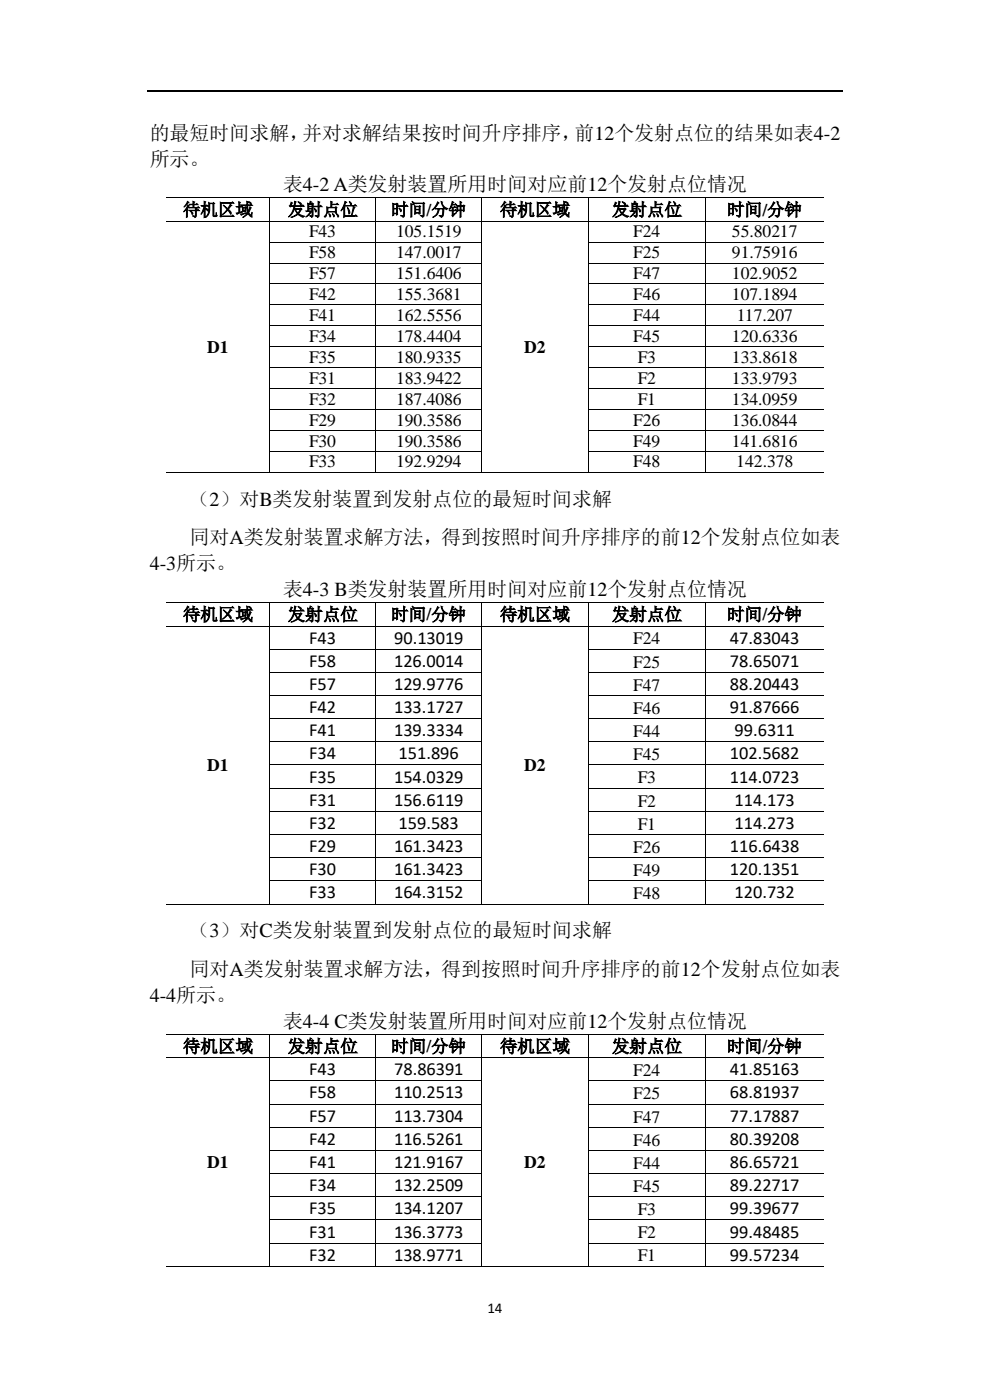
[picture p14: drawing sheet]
<svg xmlns="http://www.w3.org/2000/svg" width="210mm" height="297mm" viewBox="0 0 210 297" stroke-linecap="round" stroke-linejoin="round" font-family="sans-serif">
<defs><g id="words">
<g font-size="4.2">
<text x="31.8" y="29.6">的最短时间求解，并对求解结果按时间升序排序，前12个发射点位的结果如表4-2</text>
<text x="31.8" y="35.1">所示。</text>
<text x="60" y="40.6">表4-2 A类发射装置所用时间对应前12个发射点位情况</text>
<text x="40.2" y="107.2">（2）对B类发射装置到发射点位的最短时间求解</text>
<text x="40.2" y="115.5">同对A类发射装置求解方法，得到按照时间升序排序的前12个发射点位如表</text>
<text x="31.8" y="121">4-3所示。</text>
<text x="60" y="126.5">表4-3 B类发射装置所用时间对应前12个发射点位情况</text>
<text x="40.2" y="198.9">（3）对C类发射装置到发射点位的最短时间求解</text>
<text x="40.2" y="207.1">同对A类发射装置求解方法，得到按照时间升序排序的前12个发射点位如表</text>
<text x="31.8" y="212.6">4-4所示。</text>
<text x="60" y="218.1">表4-4 C类发射装置所用时间对应前12个发射点位情况</text>
</g>
<g font-size="3.9">
<text x="65.6" y="136.5">F43</text>
<text x="83.6" y="136.5">90.13019</text>
<text x="154.8" y="136.5">47.83043</text>
<text x="65.6" y="141.5">F58</text>
<text x="83.6" y="141.5">126.0014</text>
<text x="154.8" y="141.5">78.65071</text>
<text x="65.6" y="146.4">F57</text>
<text x="83.6" y="146.4">129.9776</text>
<text x="154.8" y="146.4">88.20443</text>
<text x="65.6" y="151.3">F42</text>
<text x="83.6" y="151.3">133.1727</text>
<text x="154.8" y="151.3">91.87666</text>
<text x="65.6" y="156.2">F41</text>
<text x="65.6" y="161.1">F34</text>
<text x="83.6" y="156.2">139.3334</text>
<text x="84.6" y="161.1">151.896</text>
<text x="154.8" y="161.1">102.5682</text>
<text x="155.8" y="156.2">99.6311</text>
<text x="65.6" y="166">F35</text>
<text x="83.6" y="166">154.0329</text>
<text x="154.8" y="166">114.0723</text>
<text x="65.6" y="170.9">F31</text>
<text x="83.6" y="170.9">156.6119</text>
<text x="155.8" y="170.9">114.173</text>
<text x="65.6" y="175.8">F32</text>
<text x="84.6" y="175.8">159.583</text>
<text x="155.8" y="175.8">114.273</text>
<text x="65.6" y="180.7">F29</text>
<text x="65.6" y="185.7">F30</text>
<text x="83.6" y="180.7">161.3423</text>
<text x="83.6" y="185.7">161.3423</text>
<text x="154.8" y="180.7">116.6438</text>
<text x="154.8" y="185.7">120.1351</text>
<text x="65.6" y="190.6">F33</text>
<text x="83.6" y="190.6">164.3152</text>
<text x="155.8" y="190.6">120.732</text>
<text x="65.6" y="228.1">F43</text>
<text x="65.6" y="233">F58</text>
<text x="83.6" y="228.1">78.86391</text>
<text x="83.6" y="233">110.2513</text>
<text x="154.8" y="228.1">41.85163</text>
<text x="154.8" y="233">68.81937</text>
<text x="65.6" y="237.9">F57</text>
<text x="83.6" y="237.9">113.7304</text>
<text x="154.8" y="237.9">77.17887</text>
<text x="65.6" y="242.9">F42</text>
<text x="83.6" y="242.9">116.5261</text>
<text x="154.8" y="242.9">80.39208</text>
<text x="65.6" y="247.8">F41</text>
<text x="83.6" y="247.8">121.9167</text>
<text x="154.8" y="247.8">86.65721</text>
<text x="65.6" y="252.7">F34</text>
<text x="65.6" y="257.6">F35</text>
<text x="83.6" y="252.7">132.2509</text>
<text x="83.6" y="257.6">134.1207</text>
<text x="154.8" y="252.7">89.22717</text>
<text x="154.8" y="257.6">99.39677</text>
<text x="65.6" y="262.5">F31</text>
<text x="83.6" y="262.5">136.3773</text>
<text x="154.8" y="262.5">99.48485</text>
<text x="65.6" y="267.5">F32</text>
<text x="83.6" y="267.5">138.9771</text>
<text x="154.8" y="267.5">99.57234</text>
</g>
<g font-size="3.7">
<text x="38.8" y="45.8">待机区域</text>
<text x="61" y="45.8">发射点位</text>
<text x="83" y="45.8">时间/分钟</text>
<text x="106" y="45.8">待机区域</text>
<text x="129.8" y="45.8">发射点位</text>
<text x="154.2" y="45.8">时间/分钟</text>
<text x="65.6" y="50.4">F43</text>
<text x="84" y="50.4">105.1519</text>
<text x="134.3" y="50.4">F24</text>
<text x="155.3" y="50.4">55.80217</text>
<text x="65.6" y="54.8">F58</text>
<text x="65.6" y="59.2">F57</text>
<text x="84" y="54.8">147.0017</text>
<text x="84" y="59.2">151.6406</text>
<text x="134.3" y="54.8">F25</text>
<text x="134.3" y="59.2">F47</text>
<text x="155.3" y="54.8">91.75916</text>
<text x="155.3" y="59.2">102.9052</text>
<text x="65.6" y="63.7">F42</text>
<text x="84" y="63.7">155.3681</text>
<text x="134.3" y="63.7">F46</text>
<text x="155.3" y="63.7">107.1894</text>
<text x="65.6" y="68.1">F41</text>
<text x="84" y="68.1">162.5556</text>
<text x="134.3" y="68.1">F44</text>
<text x="156.3" y="68.1">117.207</text>
<text x="43.9" y="74.9">D1</text>
<text x="65.6" y="72.6">F34</text>
<text x="65.6" y="77">F35</text>
<text x="84" y="72.6">178.4404</text>
<text x="84" y="77">180.9335</text>
<text x="111.2" y="74.9">D2</text>
<text x="134.3" y="72.6">F45</text>
<text x="135.3" y="77">F3</text>
<text x="155.3" y="72.6">120.6336</text>
<text x="155.3" y="77">133.8618</text>
<text x="65.6" y="81.4">F31</text>
<text x="84" y="81.4">183.9422</text>
<text x="135.3" y="81.4">F2</text>
<text x="155.3" y="81.4">133.9793</text>
<text x="65.6" y="85.9">F32</text>
<text x="84" y="85.9">187.4086</text>
<text x="135.3" y="85.9">F1</text>
<text x="155.3" y="85.9">134.0959</text>
<text x="65.6" y="90.3">F29</text>
<text x="65.6" y="94.8">F30</text>
<text x="84" y="90.3">190.3586</text>
<text x="84" y="94.8">190.3586</text>
<text x="134.3" y="90.3">F26</text>
<text x="134.3" y="94.8">F49</text>
<text x="155.3" y="90.3">136.0844</text>
<text x="155.3" y="94.8">141.6816</text>
<text x="65.6" y="99.2">F33</text>
<text x="84" y="99.2">192.9294</text>
<text x="134.3" y="99.2">F48</text>
<text x="156.2" y="99.2">142.378</text>
<text x="38.8" y="131.6">待机区域</text>
<text x="61" y="131.6">发射点位</text>
<text x="83" y="131.6">时间/分钟</text>
<text x="106" y="131.6">待机区域</text>
<text x="129.8" y="131.6">发射点位</text>
<text x="154.2" y="131.6">时间/分钟</text>
<text x="134.3" y="136.7">F24</text>
<text x="134.3" y="141.6">F25</text>
<text x="134.3" y="146.5">F47</text>
<text x="134.3" y="151.4">F46</text>
<text x="134.3" y="156.4">F44</text>
<text x="134.3" y="161.3">F45</text>
<text x="43.9" y="163.6">D1</text>
<text x="111.2" y="163.6">D2</text>
<text x="135.3" y="166.2">F3</text>
<text x="135.3" y="171.1">F2</text>
<text x="135.3" y="176">F1</text>
<text x="134.3" y="181">F26</text>
<text x="134.3" y="185.9">F49</text>
<text x="134.3" y="190.8">F48</text>
<text x="38.8" y="223.3">待机区域</text>
<text x="61" y="223.3">发射点位</text>
<text x="83" y="223.3">时间/分钟</text>
<text x="106" y="223.3">待机区域</text>
<text x="129.8" y="223.3">发射点位</text>
<text x="154.2" y="223.3">时间/分钟</text>
<text x="134.3" y="228.3">F24</text>
<text x="134.3" y="233.2">F25</text>
<text x="134.3" y="238.2">F47</text>
<text x="134.3" y="243.1">F46</text>
<text x="43.9" y="247.8">D1</text>
<text x="111.2" y="247.8">D2</text>
<text x="134.3" y="248">F44</text>
<text x="134.3" y="252.9">F45</text>
<text x="135.3" y="257.8">F3</text>
<text x="135.3" y="262.7">F2</text>
<text x="135.3" y="267.6">F1</text>
</g>
<text font-size="3.2" x="103.4" y="278.6">14</text>
</g></defs>
<path d="M31.3 19.4h147.5" fill="none" stroke="#000" stroke-width=".25"/>
<g fill="none" stroke="#000" stroke-width=".21">
<path d="M35.3 42h21.8M35.3 47h21.8M57.2 42v4.9M57.2 47v4.3M57.2 51.4v4.3M57.2 55.9v4.3M57.3 42h22.3M57.3 47h22.3M57.3 51.4h22.3M57.3 55.8h22.3M79.7 42v4.9M79.7 47v4.3"/>
<path d="M79.7 51.4v4.3M79.7 55.9v4.3M79.8 42h22.3M79.8 47h22.3M79.8 51.4h22.3M79.8 55.8h22.3M102.2 42v4.9M102.2 47v4.3M102.2 51.4v4.3M102.2 55.9v4.3M102.3 42h22.4M102.3 47h22.4"/>
<path d="M124.7 42v4.9M124.7 47v4.3M124.7 51.4v4.3M124.7 55.9v4.3M124.8 42h24.8M124.8 47h24.8M124.8 51.4h24.8M124.8 55.8h24.8M149.7 42v4.9M149.7 47v4.3M149.7 51.4v4.3M149.7 55.9v4.3"/>
<path d="M149.8 42h24.9M149.8 47h24.9M149.8 51.4h24.9M149.8 55.8h24.9M57.2 60.3v4.3M57.2 64.8v4.3M57.2 69.2v4.3M57.2 73.6v4.3M57.2 78.1v4.2M57.3 60.2h22.3M57.3 64.7h22.3M57.3 69.1h22.3"/>
<path d="M57.3 73.5h22.3M57.3 78h22.3M79.7 60.3v4.3M79.7 64.8v4.3M79.7 69.2v4.3M79.7 73.6v4.3M79.7 78.1v4.2M79.8 60.2h22.3M79.8 64.7h22.3M79.8 69.1h22.3M79.8 73.5h22.3M79.8 78h22.3"/>
<path d="M102.2 60.3v4.3M102.2 64.8v4.3M102.2 69.2v4.3M102.2 73.6v4.3M102.2 78.1v4.2M124.7 60.3v4.3M124.7 64.8v4.3M124.7 69.2v4.3M124.7 73.6v4.3M124.7 78.1v4.2M124.8 60.2h24.8M124.8 64.7h24.8"/>
<path d="M124.8 69.1h24.8M124.8 73.5h24.8M124.8 78h24.8M149.7 60.3v4.3M149.7 64.8v4.3M149.7 69.2v4.3M149.7 73.6v4.3M149.7 78.1v4.2M149.8 60.2h24.9M149.8 64.7h24.9M149.8 69.1h24.9M149.8 73.5h24.9"/>
<path d="M149.8 78h24.9M57.2 82.5v4.3M57.2 87v4.2M57.2 91.4v4.2M57.2 95.8v4.3M57.3 82.4h22.3M57.3 86.9h22.3M57.3 91.3h22.3M57.3 95.7h22.3M79.7 82.5v4.3M79.7 87v4.2M79.7 91.4v4.2"/>
<path d="M79.7 95.8v4.3M79.8 82.4h22.3M79.8 86.9h22.3M79.8 91.3h22.3M79.8 95.7h22.3M102.2 82.5v4.3M102.2 87v4.2M102.2 91.4v4.2M102.2 95.8v4.3M124.7 82.5v4.3M124.7 87v4.2M124.7 91.4v4.2"/>
<path d="M124.7 95.8v4.3M124.8 82.4h24.8M124.8 86.9h24.8M124.8 91.3h24.8M124.8 95.7h24.8M149.7 82.5v4.3M149.7 87v4.2M149.7 91.4v4.2M149.7 95.8v4.3M149.8 82.4h24.9M149.8 86.9h24.9M149.8 91.3h24.9"/>
<path d="M149.8 95.7h24.9M35.3 100.2h21.8M57.3 100.2h22.3M79.8 100.2h22.3M102.3 100.2h22.4M124.8 100.2h24.8M149.8 100.2h24.9M35.3 127.8h21.8M35.3 132.8h21.8M57.2 127.9v4.8M57.2 132.9v4.7M57.2 137.8v4.8"/>
<path d="M57.3 127.8h22.3M57.3 132.8h22.3M57.3 137.7h22.3M79.7 127.9v4.8M79.7 132.9v4.7M79.7 137.8v4.8M79.8 127.8h22.3M79.8 132.8h22.3M79.8 137.7h22.3M102.2 127.9v4.8M102.2 132.9v4.7M102.2 137.8v4.8"/>
<path d="M102.3 127.8h22.4M102.3 132.8h22.4M124.7 127.9v4.8M124.7 132.9v4.7M124.7 137.8v4.8M124.8 127.8h24.8M124.8 132.8h24.8M124.8 137.7h24.8M149.7 127.9v4.8M149.7 132.9v4.7M149.7 137.8v4.8M149.8 127.8h24.9"/>
<path d="M149.8 132.8h24.9M149.8 137.7h24.9M57.2 142.7v4.8M57.2 147.6v4.8M57.2 152.5v4.8M57.2 157.5v4.7M57.3 142.6h22.3M57.3 147.5h22.3M57.3 152.5h22.3M57.3 157.4h22.3M79.7 142.7v4.8M79.7 147.6v4.8"/>
<path d="M79.7 152.5v4.8M79.7 157.5v4.7M79.8 142.6h22.3M79.8 147.5h22.3M79.8 152.5h22.3M79.8 157.4h22.3M102.2 142.7v4.8M102.2 147.6v4.8M102.2 152.5v4.8M102.2 157.5v4.7M124.7 142.7v4.8M124.7 147.6v4.8"/>
<path d="M124.7 152.5v4.8M124.7 157.5v4.7M124.8 142.6h24.8M124.8 147.5h24.8M124.8 152.5h24.8M124.8 157.4h24.8M149.7 142.7v4.8M149.7 147.6v4.8M149.7 152.5v4.8M149.7 157.5v4.7M149.8 142.6h24.9M149.8 147.5h24.9"/>
<path d="M149.8 152.5h24.9M149.8 157.4h24.9M57.2 162.4v4.7M57.2 167.3v4.7M57.2 172.2v4.7M57.2 177.1v4.7M57.3 162.3h22.3M57.3 167.2h22.3M57.3 172.1h22.3M57.3 177h22.3M79.7 162.4v4.7M79.7 167.3v4.7"/>
<path d="M79.7 172.2v4.7M79.7 177.1v4.7M79.8 162.3h22.3M79.8 167.2h22.3M79.8 172.1h22.3M79.8 177h22.3M102.2 162.4v4.7M102.2 167.3v4.7M102.2 172.2v4.7M102.2 177.1v4.7M124.7 162.4v4.7M124.7 167.3v4.7"/>
<path d="M124.7 172.2v4.7M124.7 177.1v4.7M124.8 162.3h24.8M124.8 167.2h24.8M124.8 172.1h24.8M124.8 177h24.8M149.7 162.4v4.7M149.7 167.3v4.7M149.7 172.2v4.7M149.7 177.1v4.7M149.8 162.3h24.9M149.8 167.2h24.9"/>
<path d="M149.8 172.1h24.9M149.8 177h24.9M35.3 191.8h21.8M57.2 182v4.8M57.2 186.9v4.8M57.3 181.9h22.3M57.3 186.8h22.3M57.3 191.8h22.3M79.7 182v4.8M79.7 186.9v4.8M79.8 181.9h22.3M79.8 186.8h22.3"/>
<path d="M79.8 191.8h22.3M102.2 182v4.8M102.2 186.9v4.8M102.3 191.8h22.4M124.7 182v4.8M124.7 186.9v4.8M124.8 181.9h24.8M124.8 186.8h24.8M124.8 191.8h24.8M149.7 182v4.8M149.7 186.9v4.8M149.8 181.9h24.9"/>
<path d="M149.8 186.8h24.9M149.8 191.8h24.9M35.3 219.4h21.8M57.2 219.5v4.8M57.3 219.4h22.3M79.7 219.5v4.8M79.8 219.4h22.3M102.2 219.5v4.8M102.3 219.4h22.4M124.7 219.5v4.8M124.8 219.4h24.8M149.7 219.5v4.8"/>
<path d="M149.8 219.4h24.9M35.3 224.4h21.8M57.2 224.5v4.7M57.2 229.4v4.7M57.2 234.3v4.7M57.2 239.2v4.8M57.3 224.4h22.3M57.3 229.3h22.3M57.3 234.2h22.3M57.3 239.1h22.3M79.7 224.5v4.7M79.7 229.4v4.7"/>
<path d="M79.7 234.3v4.7M79.7 239.2v4.8M79.8 224.4h22.3M79.8 229.3h22.3M79.8 234.2h22.3M79.8 239.1h22.3M102.2 224.5v4.7M102.2 229.4v4.7M102.2 234.3v4.7M102.2 239.2v4.8M102.3 224.4h22.4M124.7 224.5v4.7"/>
<path d="M124.7 229.4v4.7M124.7 234.3v4.7M124.7 239.2v4.8M124.8 224.4h24.8M124.8 229.3h24.8M124.8 234.2h24.8M124.8 239.1h24.8M149.7 224.5v4.7M149.7 229.4v4.7M149.7 234.3v4.7M149.7 239.2v4.8M149.8 224.4h24.9"/>
<path d="M149.8 229.3h24.9M149.8 234.2h24.9M149.8 239.1h24.9M57.2 244.1v4.8M57.2 249v4.8M57.2 254v4.7M57.2 258.9v4.7M57.3 244h22.3M57.3 249h22.3M57.3 253.9h22.3M57.3 258.8h22.3M79.7 244.1v4.8"/>
<path d="M79.7 249v4.8M79.7 254v4.7M79.7 258.9v4.7M79.8 244h22.3M79.8 249h22.3M79.8 253.9h22.3M79.8 258.8h22.3M102.2 244.1v4.8M102.2 249v4.8M102.2 254v4.7M102.2 258.9v4.7M124.7 244.1v4.8"/>
<path d="M124.7 249v4.8M124.7 254v4.7M124.7 258.9v4.7M124.8 244h24.8M124.8 249h24.8M124.8 253.9h24.8M124.8 258.8h24.8M149.7 244.1v4.8M149.7 249v4.8M149.7 254v4.7M149.7 258.9v4.7M149.8 244h24.9"/>
<path d="M149.8 249h24.9M149.8 253.9h24.9M149.8 258.8h24.9M35.3 268.6h21.8M57.2 263.8v4.8M57.3 263.7h22.3M57.3 268.6h22.3M79.7 263.8v4.8M79.8 263.7h22.3M79.8 268.6h22.3M102.2 263.8v4.8M102.3 268.6h22.4"/>
<path d="M124.7 263.8v4.8M124.8 263.7h24.8M124.8 268.6h24.8M149.7 263.8v4.8M149.8 263.7h24.9M149.8 268.6h24.9"/>
</g>
<g fill="#000">
<path d="M57.1 41.9h.2v.1h-.2z" fill-rule="evenodd"/>
<path d="M57.1 46.9h.2v.1h-.2z" fill-rule="evenodd"/>
<path d="M57.1 51.3h.2v.1h-.2z" fill-rule="evenodd"/>
<path d="M57.1 55.7h.2v.2h-.2z" fill-rule="evenodd"/>
<path d="M79.6 41.9h.2v.1h-.2z" fill-rule="evenodd"/>
<path d="M79.6 46.9h.2v.1h-.2z" fill-rule="evenodd"/>
<path d="M79.6 51.3h.2v.1h-.2z" fill-rule="evenodd"/>
<path d="M79.6 55.7h.2v.2h-.2z" fill-rule="evenodd"/>
<path d="M102.1 41.9h.2v.1h-.2z" fill-rule="evenodd"/>
<path d="M102.1 46.9h.2v.1h-.2z" fill-rule="evenodd"/>
<path d="M102.1 51.3h.2v.1h-.2z" fill-rule="evenodd"/>
<path d="M102.1 55.7h.2v.2h-.2z" fill-rule="evenodd"/>
<path d="M124.7 41.9h.1v.1h-.1z" fill-rule="evenodd"/>
<path d="M124.7 46.9h.1v.1h-.1z" fill-rule="evenodd"/>
<path d="M124.7 51.3h.1v.1h-.1z" fill-rule="evenodd"/>
<path d="M124.7 55.7h.1v.2h-.1z" fill-rule="evenodd"/>
<path d="M149.6 41.9h.2v.1h-.2z" fill-rule="evenodd"/>
<path d="M149.6 46.9h.2v.1h-.2z" fill-rule="evenodd"/>
<path d="M149.6 51.3h.2v.1h-.2z" fill-rule="evenodd"/>
<path d="M149.6 55.7h.2v.2h-.2z" fill-rule="evenodd"/>
<path d="M57.1 60.2h.2v.1h-.2z" fill-rule="evenodd"/>
<path d="M57.1 64.6h.2v.2h-.2z" fill-rule="evenodd"/>
<path d="M57.1 69.1h.2v.1h-.2z" fill-rule="evenodd"/>
<path d="M57.1 73.5h.2v.1h-.2z" fill-rule="evenodd"/>
<path d="M57.1 77.9h.2v.2h-.2z" fill-rule="evenodd"/>
<path d="M79.6 60.2h.2v.1h-.2z" fill-rule="evenodd"/>
<path d="M79.6 64.6h.2v.2h-.2z" fill-rule="evenodd"/>
<path d="M79.6 69.1h.2v.1h-.2z" fill-rule="evenodd"/>
<path d="M79.6 73.5h.2v.1h-.2z" fill-rule="evenodd"/>
<path d="M79.6 77.9h.2v.2h-.2z" fill-rule="evenodd"/>
<path d="M102.1 60.2h.2v.1h-.2z" fill-rule="evenodd"/>
<path d="M102.1 64.6h.2v.2h-.2z" fill-rule="evenodd"/>
<path d="M102.1 69.1h.2v.1h-.2z" fill-rule="evenodd"/>
<path d="M102.1 73.5h.2v.1h-.2z" fill-rule="evenodd"/>
<path d="M102.1 77.9h.2v.2h-.2z" fill-rule="evenodd"/>
<path d="M124.7 60.2h.1v.1h-.1z" fill-rule="evenodd"/>
<path d="M124.7 64.6h.1v.2h-.1z" fill-rule="evenodd"/>
<path d="M124.7 69.1h.1v.1h-.1z" fill-rule="evenodd"/>
<path d="M124.7 73.5h.1v.1h-.1z" fill-rule="evenodd"/>
<path d="M124.7 77.9h.1v.2h-.1z" fill-rule="evenodd"/>
<path d="M149.6 60.2h.2v.1h-.2z" fill-rule="evenodd"/>
<path d="M149.6 64.6h.2v.2h-.2z" fill-rule="evenodd"/>
<path d="M149.6 69.1h.2v.1h-.2z" fill-rule="evenodd"/>
<path d="M149.6 73.5h.2v.1h-.2z" fill-rule="evenodd"/>
<path d="M149.6 77.9h.2v.2h-.2z" fill-rule="evenodd"/>
<path d="M57.1 82.3h.2v.2h-.2z" fill-rule="evenodd"/>
<path d="M57.1 86.8h.2v.2h-.2z" fill-rule="evenodd"/>
<path d="M57.1 91.2h.2v.2h-.2z" fill-rule="evenodd"/>
<path d="M57.1 95.6h.2v.2h-.2z" fill-rule="evenodd"/>
<path d="M79.6 82.3h.2v.2h-.2z" fill-rule="evenodd"/>
<path d="M79.6 86.8h.2v.2h-.2z" fill-rule="evenodd"/>
<path d="M79.6 91.2h.2v.2h-.2z" fill-rule="evenodd"/>
<path d="M79.6 95.6h.2v.2h-.2z" fill-rule="evenodd"/>
<path d="M102.1 82.3h.2v.2h-.2z" fill-rule="evenodd"/>
<path d="M102.1 86.8h.2v.2h-.2z" fill-rule="evenodd"/>
<path d="M102.1 91.2h.2v.2h-.2z" fill-rule="evenodd"/>
<path d="M102.1 95.6h.2v.2h-.2z" fill-rule="evenodd"/>
<path d="M124.7 82.3h.1v.2h-.1z" fill-rule="evenodd"/>
<path d="M124.7 86.8h.1v.2h-.1z" fill-rule="evenodd"/>
<path d="M124.7 91.2h.1v.2h-.1z" fill-rule="evenodd"/>
<path d="M124.7 95.6h.1v.2h-.1z" fill-rule="evenodd"/>
<path d="M149.6 82.3h.2v.2h-.2z" fill-rule="evenodd"/>
<path d="M149.6 86.8h.2v.2h-.2z" fill-rule="evenodd"/>
<path d="M149.6 91.2h.2v.2h-.2z" fill-rule="evenodd"/>
<path d="M149.6 95.6h.2v.2h-.2z" fill-rule="evenodd"/>
<path d="M57.1 100.1h.2v.2h-.2z" fill-rule="evenodd"/>
<path d="M79.6 100.1h.2v.2h-.2z" fill-rule="evenodd"/>
<path d="M102.1 100.1h.2v.2h-.2z" fill-rule="evenodd"/>
<path d="M124.7 100.1h.1v.2h-.1z" fill-rule="evenodd"/>
<path d="M149.6 100.1h.2v.2h-.2z" fill-rule="evenodd"/>
<path d="M57.1 127.7h.2v.2h-.2z" fill-rule="evenodd"/>
<path d="M57.1 132.7h.2v.2h-.2z" fill-rule="evenodd"/>
<path d="M57.1 137.6h.2v.2h-.2z" fill-rule="evenodd"/>
<path d="M79.6 127.7h.2v.2h-.2z" fill-rule="evenodd"/>
<path d="M79.6 132.7h.2v.2h-.2z" fill-rule="evenodd"/>
<path d="M79.6 137.6h.2v.2h-.2z" fill-rule="evenodd"/>
<path d="M102.1 127.7h.2v.2h-.2z" fill-rule="evenodd"/>
<path d="M102.1 132.7h.2v.2h-.2z" fill-rule="evenodd"/>
<path d="M102.1 137.6h.2v.2h-.2z" fill-rule="evenodd"/>
<path d="M124.7 127.7h.1v.2h-.1z" fill-rule="evenodd"/>
<path d="M124.7 132.7h.1v.2h-.1z" fill-rule="evenodd"/>
<path d="M124.7 137.6h.1v.2h-.1z" fill-rule="evenodd"/>
<path d="M149.6 127.7h.2v.2h-.2z" fill-rule="evenodd"/>
<path d="M149.6 132.7h.2v.2h-.2z" fill-rule="evenodd"/>
<path d="M149.6 137.6h.2v.2h-.2z" fill-rule="evenodd"/>
<path d="M57.1 142.6h.2v.1h-.2z" fill-rule="evenodd"/>
<path d="M57.1 147.5h.2v.1h-.2z" fill-rule="evenodd"/>
<path d="M57.1 152.4h.2v.1h-.2z" fill-rule="evenodd"/>
<path d="M57.1 157.3h.2v.2h-.2z" fill-rule="evenodd"/>
<path d="M79.6 142.6h.2v.1h-.2z" fill-rule="evenodd"/>
<path d="M79.6 147.5h.2v.1h-.2z" fill-rule="evenodd"/>
<path d="M79.6 152.4h.2v.1h-.2z" fill-rule="evenodd"/>
<path d="M79.6 157.3h.2v.2h-.2z" fill-rule="evenodd"/>
<path d="M102.1 142.6h.2v.1h-.2z" fill-rule="evenodd"/>
<path d="M102.1 147.5h.2v.1h-.2z" fill-rule="evenodd"/>
<path d="M102.1 152.4h.2v.1h-.2z" fill-rule="evenodd"/>
<path d="M102.1 157.3h.2v.2h-.2z" fill-rule="evenodd"/>
<path d="M124.7 142.6h.1v.1h-.1z" fill-rule="evenodd"/>
<path d="M124.7 147.5h.1v.1h-.1z" fill-rule="evenodd"/>
<path d="M124.7 152.4h.1v.1h-.1z" fill-rule="evenodd"/>
<path d="M124.7 157.3h.1v.2h-.1z" fill-rule="evenodd"/>
<path d="M149.6 142.6h.2v.1h-.2z" fill-rule="evenodd"/>
<path d="M149.6 147.5h.2v.1h-.2z" fill-rule="evenodd"/>
<path d="M149.6 152.4h.2v.1h-.2z" fill-rule="evenodd"/>
<path d="M149.6 157.3h.2v.2h-.2z" fill-rule="evenodd"/>
<path d="M57.1 162.2h.2v.2h-.2z" fill-rule="evenodd"/>
<path d="M57.1 167.1h.2v.2h-.2z" fill-rule="evenodd"/>
<path d="M57.1 172h.2v.2h-.2z" fill-rule="evenodd"/>
<path d="M57.1 176.9h.2v.2h-.2z" fill-rule="evenodd"/>
<path d="M79.6 162.2h.2v.2h-.2z" fill-rule="evenodd"/>
<path d="M79.6 167.1h.2v.2h-.2z" fill-rule="evenodd"/>
<path d="M79.6 172h.2v.2h-.2z" fill-rule="evenodd"/>
<path d="M79.6 176.9h.2v.2h-.2z" fill-rule="evenodd"/>
<path d="M102.1 162.2h.2v.2h-.2z" fill-rule="evenodd"/>
<path d="M102.1 167.1h.2v.2h-.2z" fill-rule="evenodd"/>
<path d="M102.1 172h.2v.2h-.2z" fill-rule="evenodd"/>
<path d="M102.1 176.9h.2v.2h-.2z" fill-rule="evenodd"/>
<path d="M124.7 162.2h.1v.2h-.1z" fill-rule="evenodd"/>
<path d="M124.7 167.1h.1v.2h-.1z" fill-rule="evenodd"/>
<path d="M124.7 172h.1v.2h-.1z" fill-rule="evenodd"/>
<path d="M124.7 176.9h.1v.2h-.1z" fill-rule="evenodd"/>
<path d="M149.6 162.2h.2v.2h-.2z" fill-rule="evenodd"/>
<path d="M149.6 167.1h.2v.2h-.2z" fill-rule="evenodd"/>
<path d="M149.6 172h.2v.2h-.2z" fill-rule="evenodd"/>
<path d="M149.6 176.9h.2v.2h-.2z" fill-rule="evenodd"/>
<path d="M57.1 181.8h.2v.2h-.2z" fill-rule="evenodd"/>
<path d="M57.1 186.8h.2v.1h-.2z" fill-rule="evenodd"/>
<path d="M57.1 191.7h.2v.2h-.2z" fill-rule="evenodd"/>
<path d="M79.6 181.8h.2v.2h-.2z" fill-rule="evenodd"/>
<path d="M79.6 186.8h.2v.1h-.2z" fill-rule="evenodd"/>
<path d="M79.6 191.7h.2v.2h-.2z" fill-rule="evenodd"/>
<path d="M102.1 181.8h.2v.2h-.2z" fill-rule="evenodd"/>
<path d="M102.1 186.8h.2v.1h-.2z" fill-rule="evenodd"/>
<path d="M102.1 191.7h.2v.2h-.2z" fill-rule="evenodd"/>
<path d="M124.7 181.8h.1v.2h-.1z" fill-rule="evenodd"/>
<path d="M124.7 186.8h.1v.1h-.1z" fill-rule="evenodd"/>
<path d="M124.7 191.7h.1v.2h-.1z" fill-rule="evenodd"/>
<path d="M149.6 181.8h.2v.2h-.2z" fill-rule="evenodd"/>
<path d="M149.6 186.8h.2v.1h-.2z" fill-rule="evenodd"/>
<path d="M149.6 191.7h.2v.2h-.2z" fill-rule="evenodd"/>
<path d="M57.1 219.3h.2v.2h-.2z" fill-rule="evenodd"/>
<path d="M79.6 219.3h.2v.2h-.2z" fill-rule="evenodd"/>
<path d="M102.1 219.3h.2v.2h-.2z" fill-rule="evenodd"/>
<path d="M124.7 219.3h.1v.2h-.1z" fill-rule="evenodd"/>
<path d="M149.6 219.3h.2v.2h-.2z" fill-rule="evenodd"/>
<path d="M57.1 224.3h.2v.2h-.2z" fill-rule="evenodd"/>
<path d="M57.1 229.2h.2v.2h-.2z" fill-rule="evenodd"/>
<path d="M57.1 234.1h.2v.2h-.2z" fill-rule="evenodd"/>
<path d="M57.1 239h.2v.2h-.2z" fill-rule="evenodd"/>
<path d="M79.6 224.3h.2v.2h-.2z" fill-rule="evenodd"/>
<path d="M79.6 229.2h.2v.2h-.2z" fill-rule="evenodd"/>
<path d="M79.6 234.1h.2v.2h-.2z" fill-rule="evenodd"/>
<path d="M79.6 239h.2v.2h-.2z" fill-rule="evenodd"/>
<path d="M102.1 224.3h.2v.2h-.2z" fill-rule="evenodd"/>
<path d="M102.1 229.2h.2v.2h-.2z" fill-rule="evenodd"/>
<path d="M102.1 234.1h.2v.2h-.2z" fill-rule="evenodd"/>
<path d="M102.1 239h.2v.2h-.2z" fill-rule="evenodd"/>
<path d="M124.7 224.3h.1v.2h-.1z" fill-rule="evenodd"/>
<path d="M124.7 229.2h.1v.2h-.1z" fill-rule="evenodd"/>
<path d="M124.7 234.1h.1v.2h-.1z" fill-rule="evenodd"/>
<path d="M124.7 239h.1v.2h-.1z" fill-rule="evenodd"/>
<path d="M149.6 224.3h.2v.2h-.2z" fill-rule="evenodd"/>
<path d="M149.6 229.2h.2v.2h-.2z" fill-rule="evenodd"/>
<path d="M149.6 234.1h.2v.2h-.2z" fill-rule="evenodd"/>
<path d="M149.6 239h.2v.2h-.2z" fill-rule="evenodd"/>
<path d="M57.1 244h.2v.1h-.2z" fill-rule="evenodd"/>
<path d="M57.1 248.9h.2v.1h-.2z" fill-rule="evenodd"/>
<path d="M57.1 253.8h.2v.2h-.2z" fill-rule="evenodd"/>
<path d="M57.1 258.7h.2v.2h-.2z" fill-rule="evenodd"/>
<path d="M79.6 244h.2v.1h-.2z" fill-rule="evenodd"/>
<path d="M79.6 248.9h.2v.1h-.2z" fill-rule="evenodd"/>
<path d="M79.6 253.8h.2v.2h-.2z" fill-rule="evenodd"/>
<path d="M79.6 258.7h.2v.2h-.2z" fill-rule="evenodd"/>
<path d="M102.1 244h.2v.1h-.2z" fill-rule="evenodd"/>
<path d="M102.1 248.9h.2v.1h-.2z" fill-rule="evenodd"/>
<path d="M102.1 253.8h.2v.2h-.2z" fill-rule="evenodd"/>
<path d="M102.1 258.7h.2v.2h-.2z" fill-rule="evenodd"/>
<path d="M124.7 244h.1v.1h-.1z" fill-rule="evenodd"/>
<path d="M124.7 248.9h.1v.1h-.1z" fill-rule="evenodd"/>
<path d="M124.7 253.8h.1v.2h-.1z" fill-rule="evenodd"/>
<path d="M124.7 258.7h.1v.2h-.1z" fill-rule="evenodd"/>
<path d="M149.6 244h.2v.1h-.2z" fill-rule="evenodd"/>
<path d="M149.6 248.9h.2v.1h-.2z" fill-rule="evenodd"/>
<path d="M149.6 253.8h.2v.2h-.2z" fill-rule="evenodd"/>
<path d="M149.6 258.7h.2v.2h-.2z" fill-rule="evenodd"/>
<path d="M57.1 263.6h.2v.2h-.2z" fill-rule="evenodd"/>
<path d="M57.1 268.6h.2v.1h-.2z" fill-rule="evenodd"/>
<path d="M79.6 263.6h.2v.2h-.2z" fill-rule="evenodd"/>
<path d="M79.6 268.6h.2v.1h-.2z" fill-rule="evenodd"/>
<path d="M102.1 263.6h.2v.2h-.2z" fill-rule="evenodd"/>
<path d="M102.1 268.6h.2v.1h-.2z" fill-rule="evenodd"/>
<path d="M124.7 263.6h.1v.2h-.1z" fill-rule="evenodd"/>
<path d="M124.7 268.6h.1v.1h-.1z" fill-rule="evenodd"/>
<path d="M149.6 263.6h.2v.2h-.2z" fill-rule="evenodd"/>
<path d="M149.6 268.6h.2v.1h-.2z" fill-rule="evenodd"/>
</g>
<use href="#words"/>
</svg>
